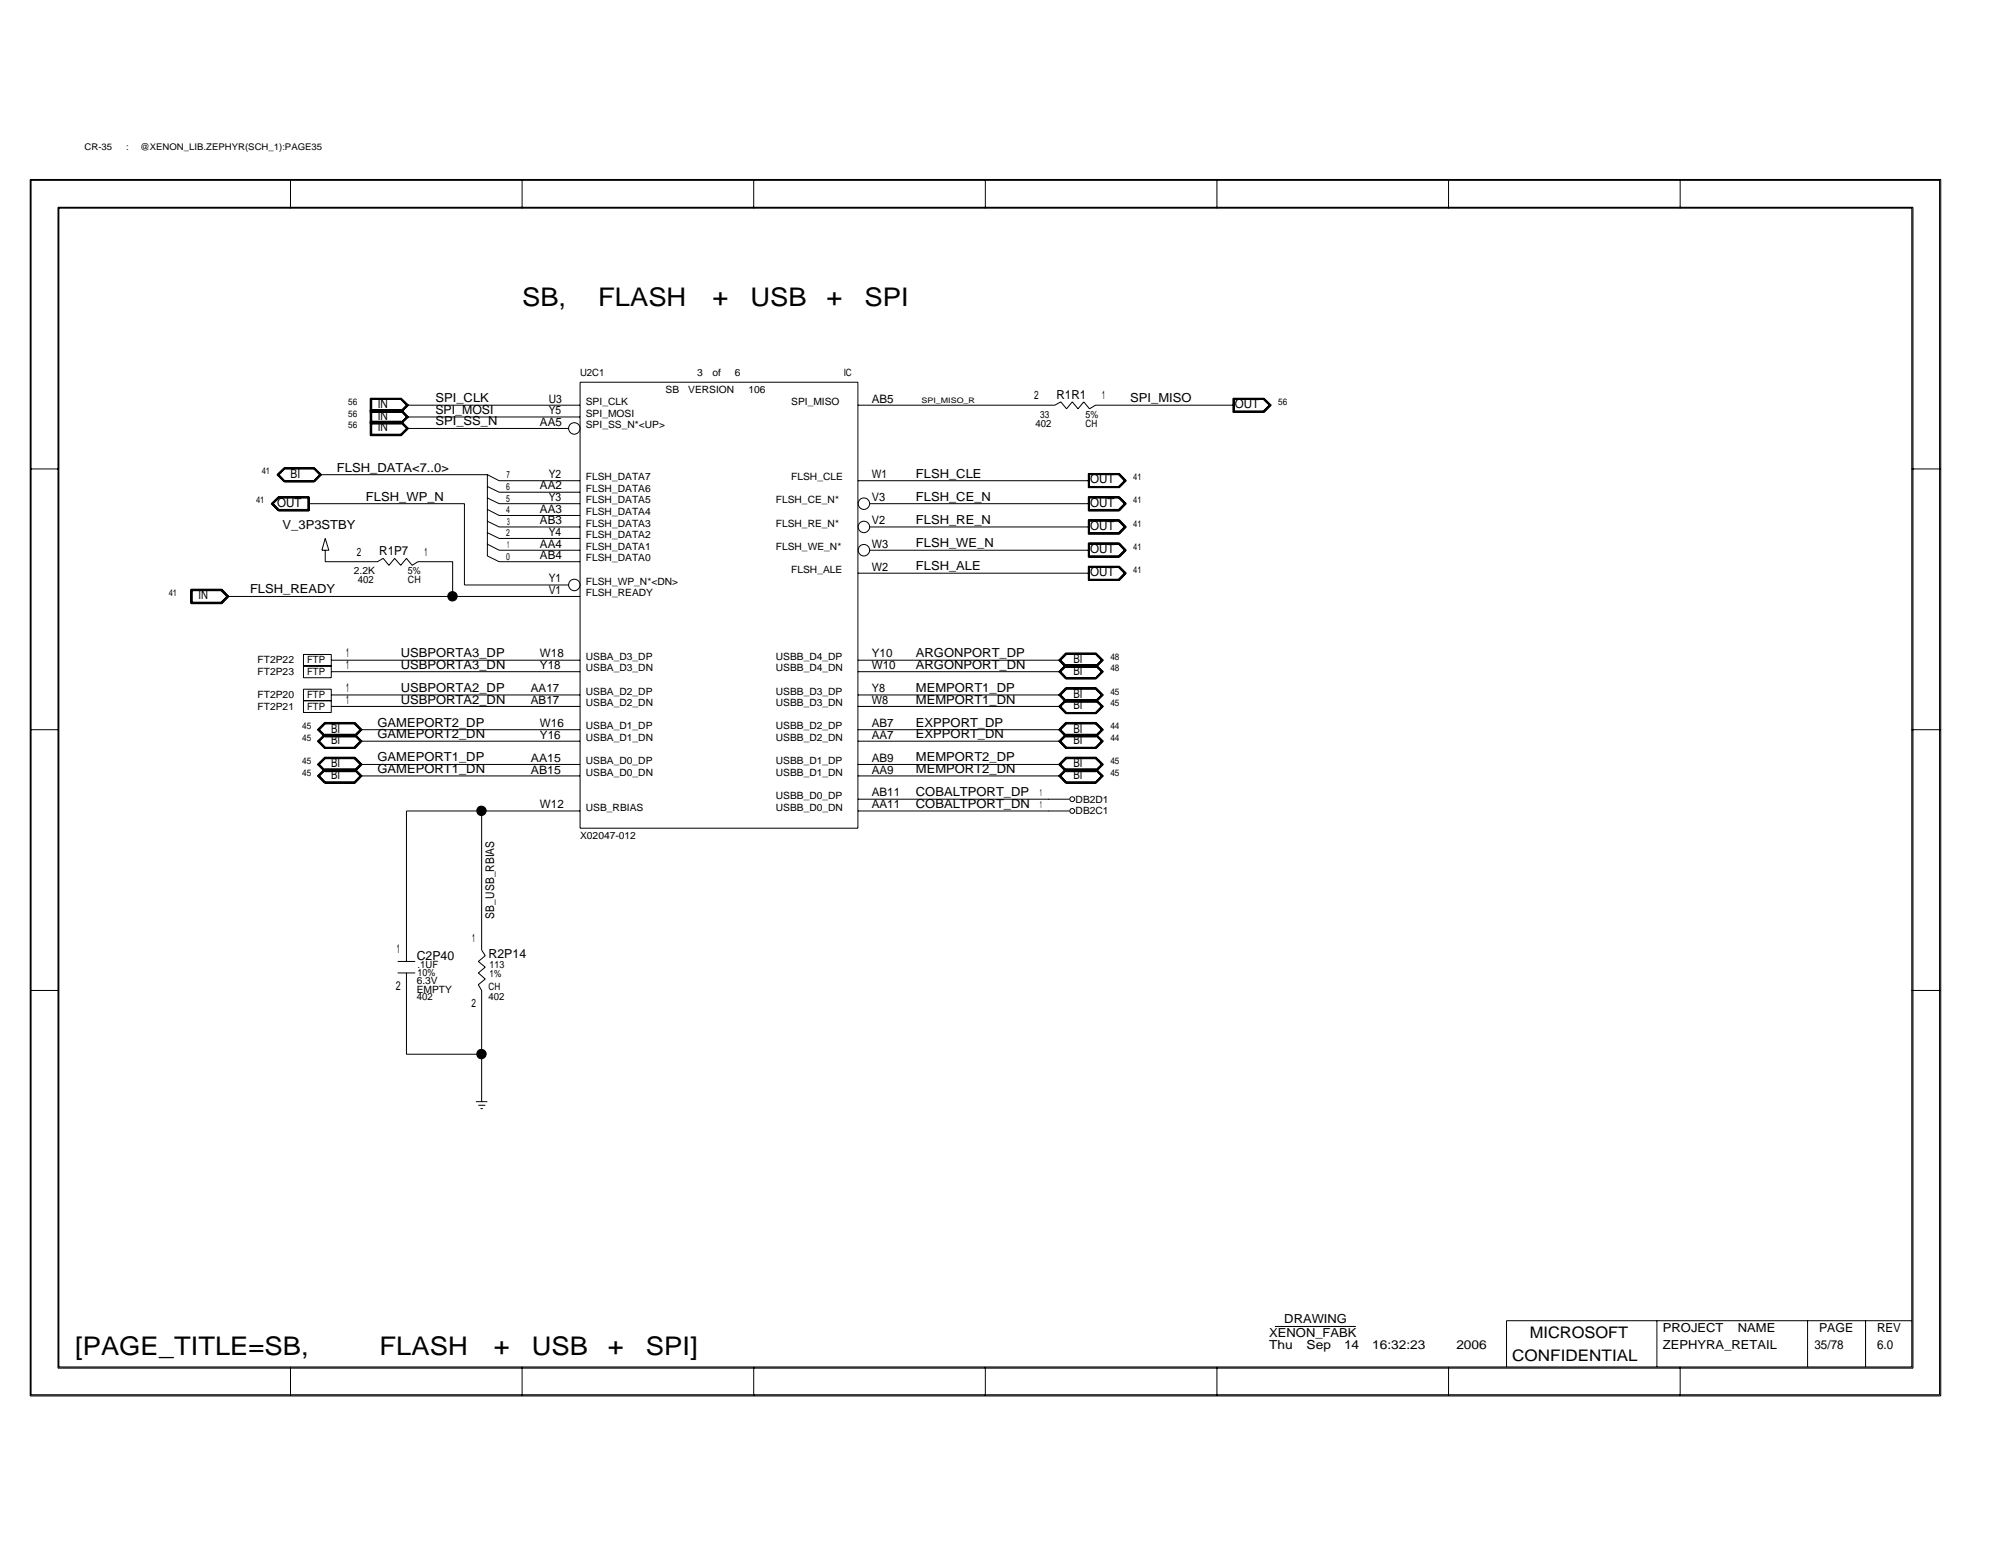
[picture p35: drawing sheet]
<svg xmlns="http://www.w3.org/2000/svg" width="279mm" height="216mm" viewBox="0 0 279 216" stroke-linecap="round" stroke-linejoin="round" font-family="sans-serif">
<defs><g id="words">
<g font-size="3.6">
<text x="73.2" y="42.9">SB,</text>
<text x="83.9" y="42.9">FLASH</text>
<text x="99.9" y="42.9">+</text>
<text x="105.2" y="42.9">USB</text>
<text x="115.9" y="42.9">+</text>
<text x="121.2" y="42.9">SPI</text>
<text x="10.5" y="189.8">[PAGE_TITLE=SB,</text>
<text x="53.2" y="189.8">FLASH</text>
<text x="69.2" y="189.8">+</text>
<text x="74.6" y="189.8">USB</text>
<text x="85.2" y="189.8">+</text>
<text x="90.6" y="189.8">SPI]</text>
</g>
<g font-size="2.2">
<text x="212" y="190.7">CONFIDENTIAL</text>
<text x="214.5" y="187.4">MICROSOFT</text>
</g>
<g font-size="1.7">
<text x="53" y="58.8">IN</text>
<text x="53" y="57.2">IN</text>
<text x="61" y="58">SPI_MOSI</text>
<text x="61" y="56.4">SPI_CLK</text>
<text x="61" y="59.6">SPI_SS_N</text>
<text x="148.1" y="55.9">R1R1</text>
<text x="158.5" y="56.4">SPI_MISO</text>
<text x="173.1" y="57.2">OUT</text>
<text x="53" y="60.5">IN</text>
<text x="38.9" y="71">OUT</text>
<text x="40.7" y="66.9">BI</text>
<text x="47.2" y="66.1">FLSH_DATA&lt;7..0&gt;</text>
<text x="51.3" y="70.2">FLSH_WP_N</text>
<text x="128.4" y="66.9">FLSH_CLE</text>
<text x="128.4" y="70.2">FLSH_CE_N</text>
<text x="152.8" y="71">OUT</text>
<text x="152.8" y="67.7">OUT</text>
<text x="39.6" y="74.1">V_3P3STBY</text>
<text x="53.2" y="77.8">R1P7</text>
<text x="128.4" y="76.7">FLSH_WE_N</text>
<text x="128.4" y="73.4">FLSH_RE_N</text>
<text x="152.8" y="77.5">OUT</text>
<text x="152.8" y="74.2">OUT</text>
<text x="27.8" y="84">IN</text>
<text x="35.1" y="83.1">FLSH_READY</text>
<text x="128.4" y="79.9">FLSH_ALE</text>
<text x="152.8" y="80.7">OUT</text>
<text x="48.5" y="92.1">1</text>
<text x="48.5" y="93.7">1</text>
<text x="56.2" y="92.1">USBPORTA3_DP</text>
<text x="56.2" y="93.7">USBPORTA3_DN</text>
<text x="128.4" y="93.7">ARGONPORT_DN</text>
<text x="128.4" y="92.1">ARGONPORT_DP</text>
<text x="150.5" y="94.5">BI</text>
<text x="150.5" y="92.9">BI</text>
<text x="48.5" y="96.9">1</text>
<text x="48.5" y="98.6">1</text>
<text x="52.9" y="101.8">GAMEPORT2_DP</text>
<text x="56.2" y="98.6">USBPORTA2_DN</text>
<text x="56.2" y="96.9">USBPORTA2_DP</text>
<text x="128.4" y="101.8">EXPPORT_DP</text>
<text x="128.4" y="98.6">MEMPORT1_DN</text>
<text x="128.4" y="96.9">MEMPORT1_DP</text>
<text x="150.5" y="99.4">BI</text>
<text x="150.5" y="97.8">BI</text>
<text x="46.4" y="107.5">BI</text>
<text x="46.4" y="104.3">BI</text>
<text x="46.4" y="102.7">BI</text>
<text x="52.9" y="103.5">GAMEPORT2_DN</text>
<text x="52.9" y="106.7">GAMEPORT1_DP</text>
<text x="128.4" y="106.7">MEMPORT2_DP</text>
<text x="128.4" y="103.5">EXPPORT_DN</text>
<text x="150.5" y="107.5">BI</text>
<text x="150.5" y="104.3">BI</text>
<text x="150.5" y="102.7">BI</text>
<text x="46.4" y="109.1">BI</text>
<text x="52.9" y="108.3">GAMEPORT1_DN</text>
<text x="128.4" y="113.2">COBALTPORT_DN</text>
<text x="128.4" y="111.5">COBALTPORT_DP</text>
<text x="128.4" y="108.3">MEMPORT2_DN</text>
<text x="150.5" y="109.1">BI</text>
<text x="69.3" y="128.7" transform="rotate(-90 69.3 128.7)">SB_USB_RBIAS</text>
<text x="55.6" y="133.5">1</text>
<text x="58.4" y="134.5">C2P40</text>
<text x="68.5" y="134.3">R2P14</text>
<text x="55.5" y="138.7">2</text>
<text x="180" y="185.4">DRAWING</text>
<text x="177.9" y="189">Thu</text>
<text x="177.9" y="187.4">XENON_FABK</text>
<text x="183.2" y="189">Sep</text>
<text x="188.4" y="189">14</text>
<text x="192.4" y="189">16:32:23</text>
<text x="204.2" y="189">2006</text>
<text x="233.1" y="189">ZEPHYRA_RETAIL</text>
<text x="233.1" y="186.6">PROJECT</text>
<text x="243.6" y="186.6">NAME</text>
<text x="254.4" y="189">35/78</text>
<text x="255" y="186.6">PAGE</text>
<text x="263.1" y="189">6.0</text>
<text x="263.1" y="186.6">REV</text>
</g>
<g font-size="1.6">
<text x="75.7" y="59.6">AA5</text>
<text x="76.9" y="58">Y5</text>
<text x="76.9" y="56.4">U3</text>
<text x="122.2" y="56.4">AB5</text>
<text x="145" y="55.9">2</text>
<text x="154.5" y="55.9">1</text>
<text x="75.7" y="68.6">AA2</text>
<text x="75.7" y="71.8">AA3</text>
<text x="76.9" y="67">Y2</text>
<text x="76.9" y="70.2">Y3</text>
<text x="122.2" y="67">W1</text>
<text x="122.2" y="70.2">V3</text>
<text x="50" y="77.9">2</text>
<text x="59.5" y="77.9">1</text>
<text x="75.7" y="73.4">AB3</text>
<text x="75.7" y="76.7">AA4</text>
<text x="76.9" y="75.1">Y4</text>
<text x="122.2" y="76.7">W3</text>
<text x="122.2" y="73.4">V2</text>
<text x="75.7" y="78.3">AB4</text>
<text x="76.9" y="81.6">Y1</text>
<text x="76.9" y="83.2">V1</text>
<text x="122.2" y="80">W2</text>
<text x="75.7" y="92.1">W18</text>
<text x="75.7" y="93.8">Y18</text>
<text x="122.2" y="92.1">Y10</text>
<text x="122.2" y="93.8">W10</text>
<text x="74.4" y="97">AA17</text>
<text x="74.4" y="98.6">AB17</text>
<text x="75.7" y="101.9">W16</text>
<text x="122.2" y="97">Y8</text>
<text x="122.2" y="98.6">W8</text>
<text x="122.2" y="101.9">AB7</text>
<text x="74.4" y="106.7">AA15</text>
<text x="75.7" y="103.5">Y16</text>
<text x="122.2" y="103.5">AA7</text>
<text x="122.2" y="106.7">AB9</text>
<text x="74.4" y="108.4">AB15</text>
<text x="75.7" y="113.2">W12</text>
<text x="122.2" y="108.4">AA9</text>
<text x="122.2" y="111.6">AB11</text>
<text x="122.2" y="113.2">AA11</text>
<text x="66.2" y="131.9">1</text>
<text x="66.1" y="141.1">2</text>
</g>
<g font-size="1.4">
<text x="81.3" y="52.7">U2C1</text>
<text x="97.7" y="52.7">3</text>
<text x="99.9" y="52.7">of</text>
<text x="103" y="52.7">6</text>
<text x="118.3" y="52.7">IC</text>
<text x="82.1" y="58.4">SPI_MOSI</text>
<text x="82.1" y="56.7">SPI_CLK</text>
<text x="82.1" y="60">SPI_SS_N*&lt;UP&gt;</text>
<text x="93.3" y="55.1">SB</text>
<text x="96.5" y="55.1">VERSION</text>
<text x="104.9" y="55.1">106</text>
<text x="110.9" y="56.7">SPI_MISO</text>
<text x="145.2" y="59.8">402</text>
<text x="145.8" y="58.5">33</text>
<text x="152.2" y="58.5">5%</text>
<text x="152.2" y="59.8">CH</text>
<text x="71" y="70.3">5</text>
<text x="71" y="68.7">6</text>
<text x="71" y="71.9">4</text>
<text x="71" y="67">7</text>
<text x="82.1" y="67.3">FLSH_DATA7</text>
<text x="82.1" y="68.9">FLSH_DATA6</text>
<text x="82.1" y="70.5">FLSH_DATA5</text>
<text x="108.8" y="70.5">FLSH_CE_N*</text>
<text x="110.9" y="67.3">FLSH_CLE</text>
<text x="71" y="75.1">2</text>
<text x="71.1" y="76.8">1</text>
<text x="71.1" y="73.5">3</text>
<text x="82.1" y="75.4">FLSH_DATA2</text>
<text x="82.1" y="77">FLSH_DATA1</text>
<text x="82.1" y="73.8">FLSH_DATA3</text>
<text x="82.1" y="72.2">FLSH_DATA4</text>
<text x="108.8" y="77">FLSH_WE_N*</text>
<text x="108.8" y="73.8">FLSH_RE_N*</text>
<text x="49.6" y="80.4">2.2K</text>
<text x="50.2" y="81.7">402</text>
<text x="57.2" y="81.7">CH</text>
<text x="57.2" y="80.4">5%</text>
<text x="71" y="78.4">0</text>
<text x="82.1" y="78.7">FLSH_DATA0</text>
<text x="82.1" y="81.9">FLSH_WP_N*&lt;DN&gt;</text>
<text x="82.1" y="83.5">FLSH_READY</text>
<text x="110.9" y="80.3">FLSH_ALE</text>
<text x="36.1" y="92.9">FT2P22</text>
<text x="36.1" y="94.6">FT2P23</text>
<text x="43.1" y="92.9">FTP</text>
<text x="43.1" y="94.6">FTP</text>
<text x="82.1" y="94.1">USBA_D3_DN</text>
<text x="82.1" y="92.5">USBA_D3_DP</text>
<text x="108.8" y="94.1">USBB_D4_DN</text>
<text x="108.8" y="92.5">USBB_D4_DP</text>
<text x="36.1" y="97.8">FT2P20</text>
<text x="36.1" y="99.4">FT2P21</text>
<text x="43.1" y="97.8">FTP</text>
<text x="43.1" y="99.4">FTP</text>
<text x="82.1" y="97.3">USBA_D2_DP</text>
<text x="82.1" y="98.9">USBA_D2_DN</text>
<text x="108.8" y="98.9">USBB_D3_DN</text>
<text x="108.8" y="97.3">USBB_D3_DP</text>
<text x="82.1" y="103.8">USBA_D1_DN</text>
<text x="82.1" y="107.1">USBA_D0_DP</text>
<text x="82.1" y="102.2">USBA_D1_DP</text>
<text x="108.8" y="107.1">USBB_D1_DP</text>
<text x="108.8" y="103.8">USBB_D2_DN</text>
<text x="108.8" y="102.2">USBB_D2_DP</text>
<text x="82.1" y="113.6">USB_RBIAS</text>
<text x="82.1" y="108.7">USBA_D0_DN</text>
<text x="108.8" y="113.6">USBB_D0_DN</text>
<text x="108.8" y="111.9">USBB_D0_DP</text>
<text x="108.8" y="108.7">USBB_D1_DN</text>
<text x="145.8" y="113.2">1</text>
<text x="145.8" y="111.6">1</text>
<text x="150.8" y="112.4">DB2D1</text>
<text x="81.3" y="117.6">X02047-012</text>
<text x="150.8" y="114">DB2C1</text>
<text x="58.4" y="137.9">6.3V</text>
<text x="58.5" y="136.8">10%</text>
<text x="58.5" y="135.6">.1UF</text>
<text x="68.6" y="135.6">113</text>
<text x="68.6" y="136.9">1%</text>
<text x="58.4" y="140.2">402</text>
<text x="58.4" y="139.1">EMPTY</text>
<text x="68.5" y="138.7">CH</text>
<text x="68.5" y="140">402</text>
</g>
<g font-size="1.3">
<text x="11.9" y="21">CR-35</text>
<text x="17.7" y="21">:</text>
<text x="19.6" y="21">@XENON_LIB.ZEPHYR(SCH_1):PAGE35</text>
<text x="48.8" y="58.4">56</text>
<text x="48.8" y="56.7">56</text>
<text x="48.8" y="60">56</text>
<text x="179.2" y="56.7">56</text>
<text x="35.9" y="70.5">41</text>
<text x="36.7" y="66.5">41</text>
<text x="158.9" y="67.3">41</text>
<text x="158.9" y="70.5">41</text>
<text x="158.9" y="77">41</text>
<text x="158.9" y="73.8">41</text>
<text x="23.7" y="83.5">41</text>
<text x="158.9" y="80.3">41</text>
<text x="155.7" y="94.1">48</text>
<text x="155.7" y="92.5">48</text>
<text x="155.7" y="98.9">45</text>
<text x="155.7" y="97.3">45</text>
<text x="42.4" y="103.8">45</text>
<text x="42.4" y="107.1">45</text>
<text x="42.4" y="102.2">45</text>
<text x="155.7" y="107.1">45</text>
<text x="155.7" y="103.8">44</text>
<text x="155.7" y="102.2">44</text>
<text x="42.4" y="108.7">45</text>
<text x="155.7" y="108.7">45</text>
</g>
<text font-size="1.1" x="129.2" y="56.5">SPI_MISO_R</text>
</g></defs>
<g fill="none" stroke="#000" stroke-width=".14">
<path d="M4.2 25.1h267.9v170.5h-267.9zM4.4 25.3h267.5v170.1h-267.5zM8.1 29h260.1v162.7h-260.1zM8.3 29.2h259.7v162.3h-259.7zM40.7 25.1v4.1M73.2 25.1v4.1M105.7 25.1v4.1M138.1 25.1v4.1M170.6 25.1v4.1M203.1 25.1v4.1M235.5 25.1v4.1M51.9 57.8h4.4l1-1-1-1h-4.4v5.2h4.4l1-1-1-1h-4.4"/>
<path d="M51.9 57.4h4.4l1 1-1 1h-4.4M52 57.7h4.2l.9-.9-.9-1h-4.2v5.2h4.2l.9-1-.9-.9h-4.2M52 57.4h4.2l.9 1-.9 1h-4.2M52 57.7h4.2l.9-.9-.9-.9h-4.2v5h4.2l.9-.9-.9-.9h-4.2M52 57.5h4.2l.9 .9-.9 .9h-4.2M52.1 57.6h4.1M52.1 59.2h4.1M56.2 57.6l.8 .8M56.2 59.2l.8 .8M57 56.8h24.3M57 58.4h24.3M57 56.8l-.8-.8h-4.1v4.8h4.1l.8-.8"/>
<path d="M57 56.8l-.8 .8M57 58.4l-.8 .8M81.3 53.6h39v62.4h-39zM120.3 56.8h27.6l.8-.5 .8 1 .8-1 .8 1 .8-1 .8 1 .9-.5h19.5M172.8 55.8h4.4l1 1-1 1h-4.4zM172.9 55.8h4.3l.9 1-.9 .9h-4.3zM173 55.9h4.1l.9 .9-.9 .9h-4.1zM173.1 56h4l.8 .8-.8 .8h-4zM4.2 65.7h4.1M38 70.6l1-1h4.3v2h-4.3zM38.2 70.6l.9-.9h4.1v1.8h-4.1zM38.3 70.6l.8-.8h4.1v1.6h-4.1z"/>
<path d="M38.8 66.5l1-1h4.3l1 1-1 1h-4.3zM38.9 66.5l1-.9h4.2l.9 .9-.9 1h-4.2zM39 66.5l.9-.8h4.1l.9 .8-.9 .9h-4.1zM39 69.6h4.3v1.9h-4.3l-.9-.9zM39.1 66.5l.8-.8h4.1l.8 .8-.8 .9h-4.1zM43.2 70.6h21.9v11.4h14.6M44.8 66.5h23.5M45.6 75.4l.5 1.7h-1zM45.6 77.1v1.6h7.3l.8-.5 .8 1 .8-1 .9 1 .8-1 .8 1 .8-.5h4.9v4.9M57 60h22.7M68.3 68.2v3.2M68.3 66.5l1.7 .9h11.3"/>
<path d="M68.3 68.2l1.7 .8h11.3M68.3 73l1.7 .8h11.3M68.3 71.4l1.7 .8h11.3M68.3 69.8l1.7 .8h11.3M68.3 76.2l1.7 .9h11.3M68.3 74.6l1.7 .8h11.3M68.3 71.4v6.5l1.7 .8h11.3M68.3 66.5v1.7M120.3 67.4h32.4M121.9 73.8h30.8M121.9 70.6h30.8M121.9 77.1h30.8"/>
<path d="M152.6 69.6h4.3l1 1-1 1h-4.3zM152.6 66.3h4.3l1 1.1-1 .9h-4.3zM152.6 72.8h4.3l1 1-1 1h-4.3zM152.6 76.1h4.3l1 1-1 1h-4.3zM152.6 79.3h4.3l1 1-1 1h-4.3zM152.6 69.6h4.3l.9 1-.9 .9h-4.3zM152.6 66.4h4.3l.9 1-.9 .9h-4.3zM152.6 72.9h4.3l.9 .9-.9 1h-4.3zM152.6 76.1h4.3l.9 1-.9 .9h-4.3zM152.6 79.4h4.3l.9 .9-.9 1h-4.3zM152.7 69.7h4.1l.9 .9-.9 .9h-4.1zM152.7 66.5h4.1l.9 .9-.9 .8h-4.1z"/>
<path d="M152.7 72.9h4.1l.9 .9-.9 .9h-4.1zM152.7 76.2h4.1l.9 .9-.9 .8h-4.1zM152.7 79.5h4.1l.9 .8-.9 .9h-4.1zM152.7 66.5h4.1l.8 .9-.8 .8h-4.1zM152.7 69.8h4.1l.8 .8-.8 .8h-4.1zM152.7 73h4.1l.8 .8-.8 .8h-4.1zM152.7 76.2h4.1l.8 .9-.8 .8h-4.1zM152.7 79.5h4.1l.8 .8-.8 .9h-4.1zM268 65.7h4.1M26.8 82.5h4.3l1 1.1-1 1h-4.3zM26.8 82.6h4.3l.9 1-.9 .9h-4.3zM26.9 82.7h4.1l.9 .9-.9 .9h-4.1z"/>
<path d="M26.9 82.8h4.1l.8 .8-.8 .8h-4.1zM31.8 83.6h49.5M42.5 91.7h3.9v3.3h-3.9zM42.5 93.3h3.9M42.5 96.6h3.9v3.2h-3.9zM42.5 98.2h3.9M46.4 92.5h34.9M46.4 94.1h34.9M46.4 97.4h34.9M46.4 99h34.9M120.3 92.5h28.4M120.3 94.1h28.4"/>
<path d="M120.3 80.3h32.4M120.3 97.4h28.4M120.3 99h28.4M148.4 94.1l1-1h4.3l1 1-1 1h-4.3zM148.4 99l1-1h4.3l1 1-1 1h-4.3zM148.5 97.4l.9-1h4.2l1 1-1 .9h-4.2zM148.6 94.1l.9-.8h4.1l.9 .8-.9 .9h-4.1zM148.6 97.4l.9-.9h4.1l.9 .9-.9 .9h-4.1zM148.6 99l.9-.9h4.1l.9 .9-.9 .9h-4.1zM148.7 92.5l.8-.8h4.1l.8 .8-.8 .8M148.7 92.5l.8 .8M148.7 97.4l.8-.8h4.1l.8 .8-.8 .8"/>
<path d="M148.7 97.4l.8 .8M149.4 91.5h4.3l1 1-1 1h-4.3l-1-1zM149.4 96.4h4.3l1 1-1 1h-4.3l-1-1zM149.4 91.6h4.2l1 .9-1 .9h-4.2l-.9-.9zM149.4 93.2h4.2l1 .9-1 1h-4.2l-.9-1zM149.4 98h4.2l1 1-1 .9h-4.2l-.9-.9zM149.5 91.6h4.1l.9 .9-.9 .9h-4.1l-.9-.9zM149.5 93.3h4.1M149.5 93.3l-.8 .8M149.5 98.2h4.1M149.5 98.2l-.8 .8M153.6 93.3l.8 .8-.8 .9h-4.1l-.8-.9"/>
<path d="M153.6 98.2l.8 .8-.8 .8h-4.1l-.8-.8M4.2 102.2h4.1M44.5 103.8l1-.9h4.3l1 .9-1 1.1h-4.3zM44.5 108.7l1-1h4.3l1 1-1 1h-4.3zM44.6 107.1l1-.9h4.1l1 .9-1 .9h-4.1zM44.6 108.7l1-.9h4.1l1 .9-1 1h-4.1zM44.7 103.8l.9-.8h4.1l.9 .8-.9 .9h-4.1zM44.7 107.1l.9-.9h4.1l.9 .9-.9 .9h-4.1zM44.7 108.7l.9-.8h4.1l.9 .8-.9 .9h-4.1zM45.5 101.2h4.3l1 1-1 1.1h-4.3l-1-1.1zM45.5 106.1h4.3l1 1-1 1h-4.3l-1-1zM45.6 101.3h4.1l1 .9-1 1h-4.1l-1-1z"/>
<path d="M45.6 102.9h4.1l1 .9-1 1h-4.1l-1-1zM45.6 103h4.1M45.6 101.3h4.1l.9 .9-.9 .9h-4.1l-.9-.9zM45.6 103l-.8 .8 .8 .9h4.1l.8-.9M45.6 107.9h4.1M45.6 107.9l-.8 .8 .8 .9h4.1l.8-.9M49.7 103l.8 .8M49.7 107.9l.8 .8M50.5 107.1h30.8M50.5 102.2h30.8M50.5 103.8h30.8M50.5 108.7h30.8"/>
<path d="M50.5 102.2l-.8-.8h-4.1l-.8 .8 .8 .8M50.5 102.2l-.8 .8M50.5 107.1l-.8-.8h-4.1l-.8 .8 .8 .8M50.5 107.1l-.8 .8M67.5 113.6v19.5l.5 .8-.9 .8 .9 .8-.9 .8 .9 .9-.9 .8 .4 .8v15.5M81.3 113.6h-24.3v21.1M120.3 112h29.6M120.3 113.6h29.6M120.3 107.1h28.4M120.3 102.2h28.4M120.3 103.8h28.4M120.3 108.7h28.4"/>
<path d="M148.4 103.8l1-.9h4.3l1 .9-1 1.1h-4.3zM148.4 108.7l1-1h4.3l1 1-1 1h-4.3zM148.6 103.8l.9-.8h4.1l.9 .8-.9 .9h-4.1zM148.6 108.7l.9-.8h4.1l.9 .8-.9 .9h-4.1zM148.7 102.2l.8-.8h4.1l.8 .8-.8 .8M148.7 102.2l.8 .8M148.7 107.1l.8-.8h4.1l.8 .8-.8 .8M148.7 107.1l.8 .8M149.4 101.2h4.3l1 1-1 1.1h-4.3l-1-1.1zM149.4 106.1h4.3l1 1-1 1h-4.3l-1-1zM149.4 101.3h4.2l1 .9-1 1h-4.2l-.9-1zM149.4 102.9h4.2l1 .9-1 1h-4.2l-.9-1z"/>
<path d="M149.4 106.2h4.2l1 .9-1 .9h-4.2l-.9-.9zM149.4 107.8h4.2l1 .9-1 1h-4.2l-.9-1zM149.5 101.3h4.1l.9 .9-.9 .9h-4.1l-.9-.9zM149.5 106.2h4.1l.9 .9-.9 .9h-4.1l-.9-.9zM149.5 103h4.1M149.5 107.9h4.1M149.5 103l-.8 .8M149.5 107.9l-.8 .8M153.6 103l.8 .8-.8 .9h-4.1l-.8-.9M153.6 107.9l.8 .8-.8 .9h-4.1l-.8-.9M268 102.2h4.1M4.2 138.8h4.1"/>
<path d="M55.8 136.3h2.4M55.8 134.7h2.4M57 136.3v11.4h10.5M268 138.8h4.1M66.7 154.3h1.6M67.1 154.9h.9M67.4 155.3h.3M40.7 191.5v4.1M73.2 191.5v4.1M105.7 191.5v4.1M138.1 191.5v4.1M170.6 191.5v4.1"/>
<path d="M178.7 185.8h11.4M203.1 191.5v4.1M232.3 185v6.5M235.5 191.5v4.1M253.4 185v6.5M261.5 185v6.5M268 185h-56.8v6.5"/>
<circle cx="80.5" cy="60" r=".81"/>
<circle cx="121.1" cy="73.8" r=".81"/>
<circle cx="121.1" cy="70.6" r=".81"/>
<circle cx="121.1" cy="77.1" r=".81"/>
<circle cx="80.5" cy="82" r=".81"/>
<circle cx="150.3" cy="112" r=".34"/>
<circle cx="150.3" cy="113.6" r=".34"/>
</g>
<g fill="#000" stroke="#000" stroke-width=".14">
<circle cx="63.4" cy="83.5" r=".66"/>
<circle cx="67.5" cy="113.6" r=".66"/>
<circle cx="67.5" cy="147.7" r=".66"/>
</g>
<use href="#words"/>
</svg>
